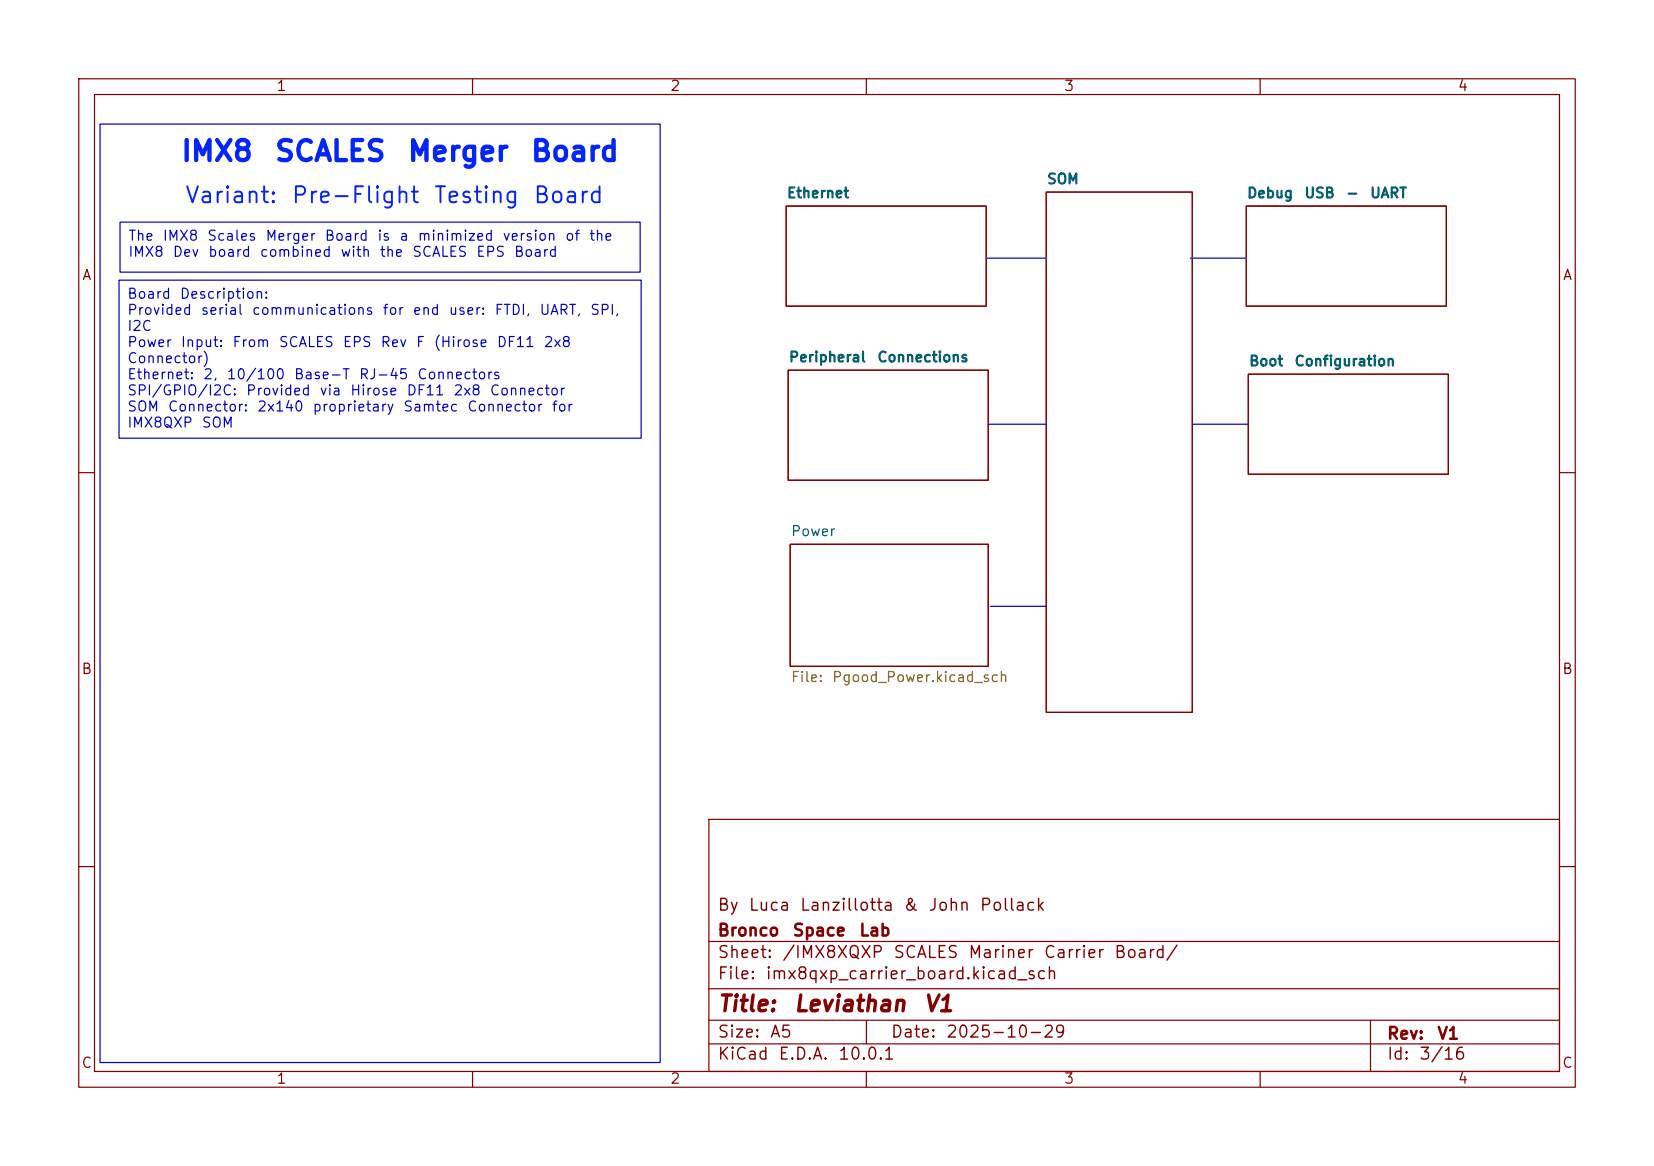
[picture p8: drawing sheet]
<svg xmlns="http://www.w3.org/2000/svg" width="210mm" height="148mm" viewBox="0 0 210 148" stroke-linecap="round" stroke-linejoin="round" font-family="sans-serif">
<defs><g id="words">
<g font-size="2.5" fill="#0025ff">
<text x="22.8" y="21.1">IMX8</text>
<text x="34.7" y="21.1">SCALES</text>
<text x="51.6" y="21.1">Merger</text>
<text x="67.2" y="21.1">Board</text>
</g>
<g font-size="2" fill="#0025ff">
<text x="23.4" y="26.3">Variant:</text>
<text x="36.9" y="26.3">Pre-Flight</text>
<text x="54.9" y="26.3">Testing</text>
<text x="67.6" y="26.3">Board</text>
</g>
<g font-size="2" fill="#840000">
<text x="91" y="128.9">Title:</text>
<text x="100.7" y="128.9">Leviathan</text>
<text x="117.2" y="128.9">V1</text>
</g>
<g font-size="1.5" fill="#840000">
<text x="91" y="119.2">Bronco</text>
<text x="91" y="116">By</text>
<text x="95" y="116">Luca</text>
<text x="100.5" y="119.2">Space</text>
<text x="101.5" y="116">Lanzillotta</text>
<text x="109" y="119.2">Lab</text>
<text x="114.6" y="116">&amp;</text>
<text x="117.8" y="116">John</text>
<text x="124.3" y="116">Pollack</text>
<text x="91" y="124.7">File:</text>
<text x="91" y="122">Sheet:</text>
<text x="97.1" y="124.7">imx8qxp_carrier_board.kicad_sch</text>
<text x="99.2" y="122">/IMX8XQXP</text>
<text x="113.3" y="122">SCALES</text>
<text x="122.8" y="122">Mariner</text>
<text x="132.4" y="122">Carrier</text>
<text x="141.4" y="122">Board/</text>
<text x="91" y="134.9">KiCad</text>
<text x="91" y="132.1">Size:</text>
<text x="97.7" y="132.1">A5</text>
<text x="98.7" y="134.9">E.D.A.</text>
<text x="106.3" y="134.9">10.0.1</text>
<text x="113" y="132.1">Date:</text>
<text x="120" y="132.1">2025-10-29</text>
<text x="176" y="132.3">Rev:</text>
<text x="176" y="134.9">Id:</text>
<text x="180.1" y="134.9">3/16</text>
<text x="182.4" y="132.3">V1</text>
</g>
<g font-size="1.3" fill="#840000">
<text x="35" y="11.9">1</text>
<text x="85" y="11.9">2</text>
<text x="135" y="11.9">3</text>
<text x="185" y="11.9">4</text>
<text x="10.3" y="35.9">A</text>
<text x="198.4" y="35.9">A</text>
<text x="10.3" y="85.9">B</text>
<text x="198.3" y="85.9">B</text>
<text x="10.3" y="135.9">C</text>
<text x="35" y="137.9">1</text>
<text x="85" y="137.9">2</text>
<text x="135" y="137.9">3</text>
<text x="185" y="137.9">4</text>
<text x="198.3" y="135.9">C</text>
</g>
<g font-size="1.3" fill="#006464">
<text x="132.8" y="23.7">SOM</text>
<text x="99.8" y="25.5">Ethernet</text>
<text x="158.2" y="25.5">Debug</text>
<text x="165.5" y="25.5">USB</text>
<text x="170.8" y="25.5">-</text>
<text x="173.9" y="25.5">UART</text>
<text x="100.1" y="46.3">Peripheral</text>
<text x="111.3" y="46.3">Connections</text>
<text x="158.5" y="46.8">Boot</text>
<text x="164.3" y="46.8">Configuration</text>
<text x="100.3" y="68.4">Power</text>
</g>
<g font-size="1.3" fill="#0000c2">
<text x="16.2" y="30.9">The</text>
<text x="16.2" y="32.9">IMX8</text>
<text x="20.6" y="30.9">IMX8</text>
<text x="21.8" y="32.9">Dev</text>
<text x="26.2" y="30.9">Scales</text>
<text x="26.3" y="32.9">board</text>
<text x="32.9" y="32.9">combined</text>
<text x="33.6" y="30.9">Merger</text>
<text x="41.1" y="30.9">Board</text>
<text x="43.1" y="32.9">with</text>
<text x="47.8" y="30.9">is</text>
<text x="48.1" y="32.9">the</text>
<text x="50.6" y="30.9">a</text>
<text x="52.2" y="32.9">SCALES</text>
<text x="52.9" y="30.9">minimized</text>
<text x="60.4" y="32.9">EPS</text>
<text x="63.7" y="30.9">version</text>
<text x="65.2" y="32.9">Board</text>
<text x="71.7" y="30.9">of</text>
<text x="74.7" y="30.9">the</text>
<text x="16.1" y="38.2">Board</text>
<text x="16.1" y="40.3">Provided</text>
<text x="22.7" y="38.2">Description:</text>
<text x="25.4" y="40.3">serial</text>
<text x="31.9" y="40.3">communications</text>
<text x="48.5" y="40.3">for</text>
<text x="52.3" y="40.3">end</text>
<text x="56.9" y="40.3">user:</text>
<text x="62.7" y="40.3">FTDI,</text>
<text x="68.4" y="40.3">UART,</text>
<text x="74.8" y="40.3">SPI,</text>
<text x="16.1" y="42.3">I2C</text>
<text x="16.1" y="44.4">Power</text>
<text x="16.1" y="46.4">Connector)</text>
<text x="22.9" y="44.4">Input:</text>
<text x="29.4" y="44.4">From</text>
<text x="35.3" y="44.4">SCALES</text>
<text x="43.4" y="44.4">EPS</text>
<text x="48.2" y="44.4">Rev</text>
<text x="52.7" y="44.4">F</text>
<text x="55" y="44.4">(Hirose</text>
<text x="63" y="44.4">DF11</text>
<text x="68.9" y="44.4">2x8</text>
<text x="16.1" y="48.5">Ethernet:</text>
<text x="16.1" y="50.5">SPI/GPIO/I2C:</text>
<text x="16.1" y="52.6">SOM</text>
<text x="21.2" y="52.6">Connector:</text>
<text x="25.7" y="48.5">2,</text>
<text x="28.7" y="48.5">10/100</text>
<text x="31.1" y="50.5">Provided</text>
<text x="32.6" y="52.6">2x140</text>
<text x="37.2" y="48.5">Base-T</text>
<text x="39.6" y="52.6">proprietary</text>
<text x="40.5" y="50.5">via</text>
<text x="44.4" y="50.5">Hirose</text>
<text x="45.5" y="48.5">RJ-45</text>
<text x="51.1" y="52.6">Samtec</text>
<text x="51.5" y="50.5">DF11</text>
<text x="52.9" y="48.5">Connectors</text>
<text x="57.5" y="50.5">2x8</text>
<text x="59.2" y="52.6">Connector</text>
<text x="62.1" y="50.5">Connector</text>
<text x="70" y="52.6">for</text>
<text x="16.1" y="54.6">IMX8QXP</text>
<text x="25.5" y="54.6">SOM</text>
</g>
<g font-size="1.3" fill="#725600">
<text x="100.3" y="86.9">File:</text>
<text x="105.6" y="86.9">Pgood_Power.kicad_sch</text>
</g>
</g></defs>
<g fill="none" stroke="#840000" stroke-width=".15">
<path d="M10 10h190v128h-190zM12 12h186v124h-186zM60 10v2M110 10v2M160 10v2M99.8 26.2h25.4v12.7h-25.4zM132.8 24.4h18.6v66h-18.6zM158.2 26.2h25.4v12.7h-25.4zM100.1 47h25.4v14h-25.4zM158.5 47.5h25.4v12.7h-25.4zM10 60h2M100.3 69.1h25.2v15.5h-25.2z"/>
<path d="M198 60h2M10 110h2M90 104h108v32h-108zM90 119.5h108M198 110h2M60 136v2M90 132.5h108M90 129.5h108M90 125.5h108M110 136v2M110 129.5v3M160 136v2"/>
<path d="M174 129.5v6.5"/>
</g>
<path d="M12.7 15.7h71.1v119.2h-71.1zM15.1 35.6h66.3v20h-66.3zM15.2 28.2h66.1v6.3h-66.1zM125.2 32.8h7.6M151.1 32.8h7.1M125.5 53.8h7.3M151.4 53.8h7.1M125.7 77h7.1" fill="none" stroke="#0000c2" stroke-width=".15"/>
<use href="#words"/>
</svg>
